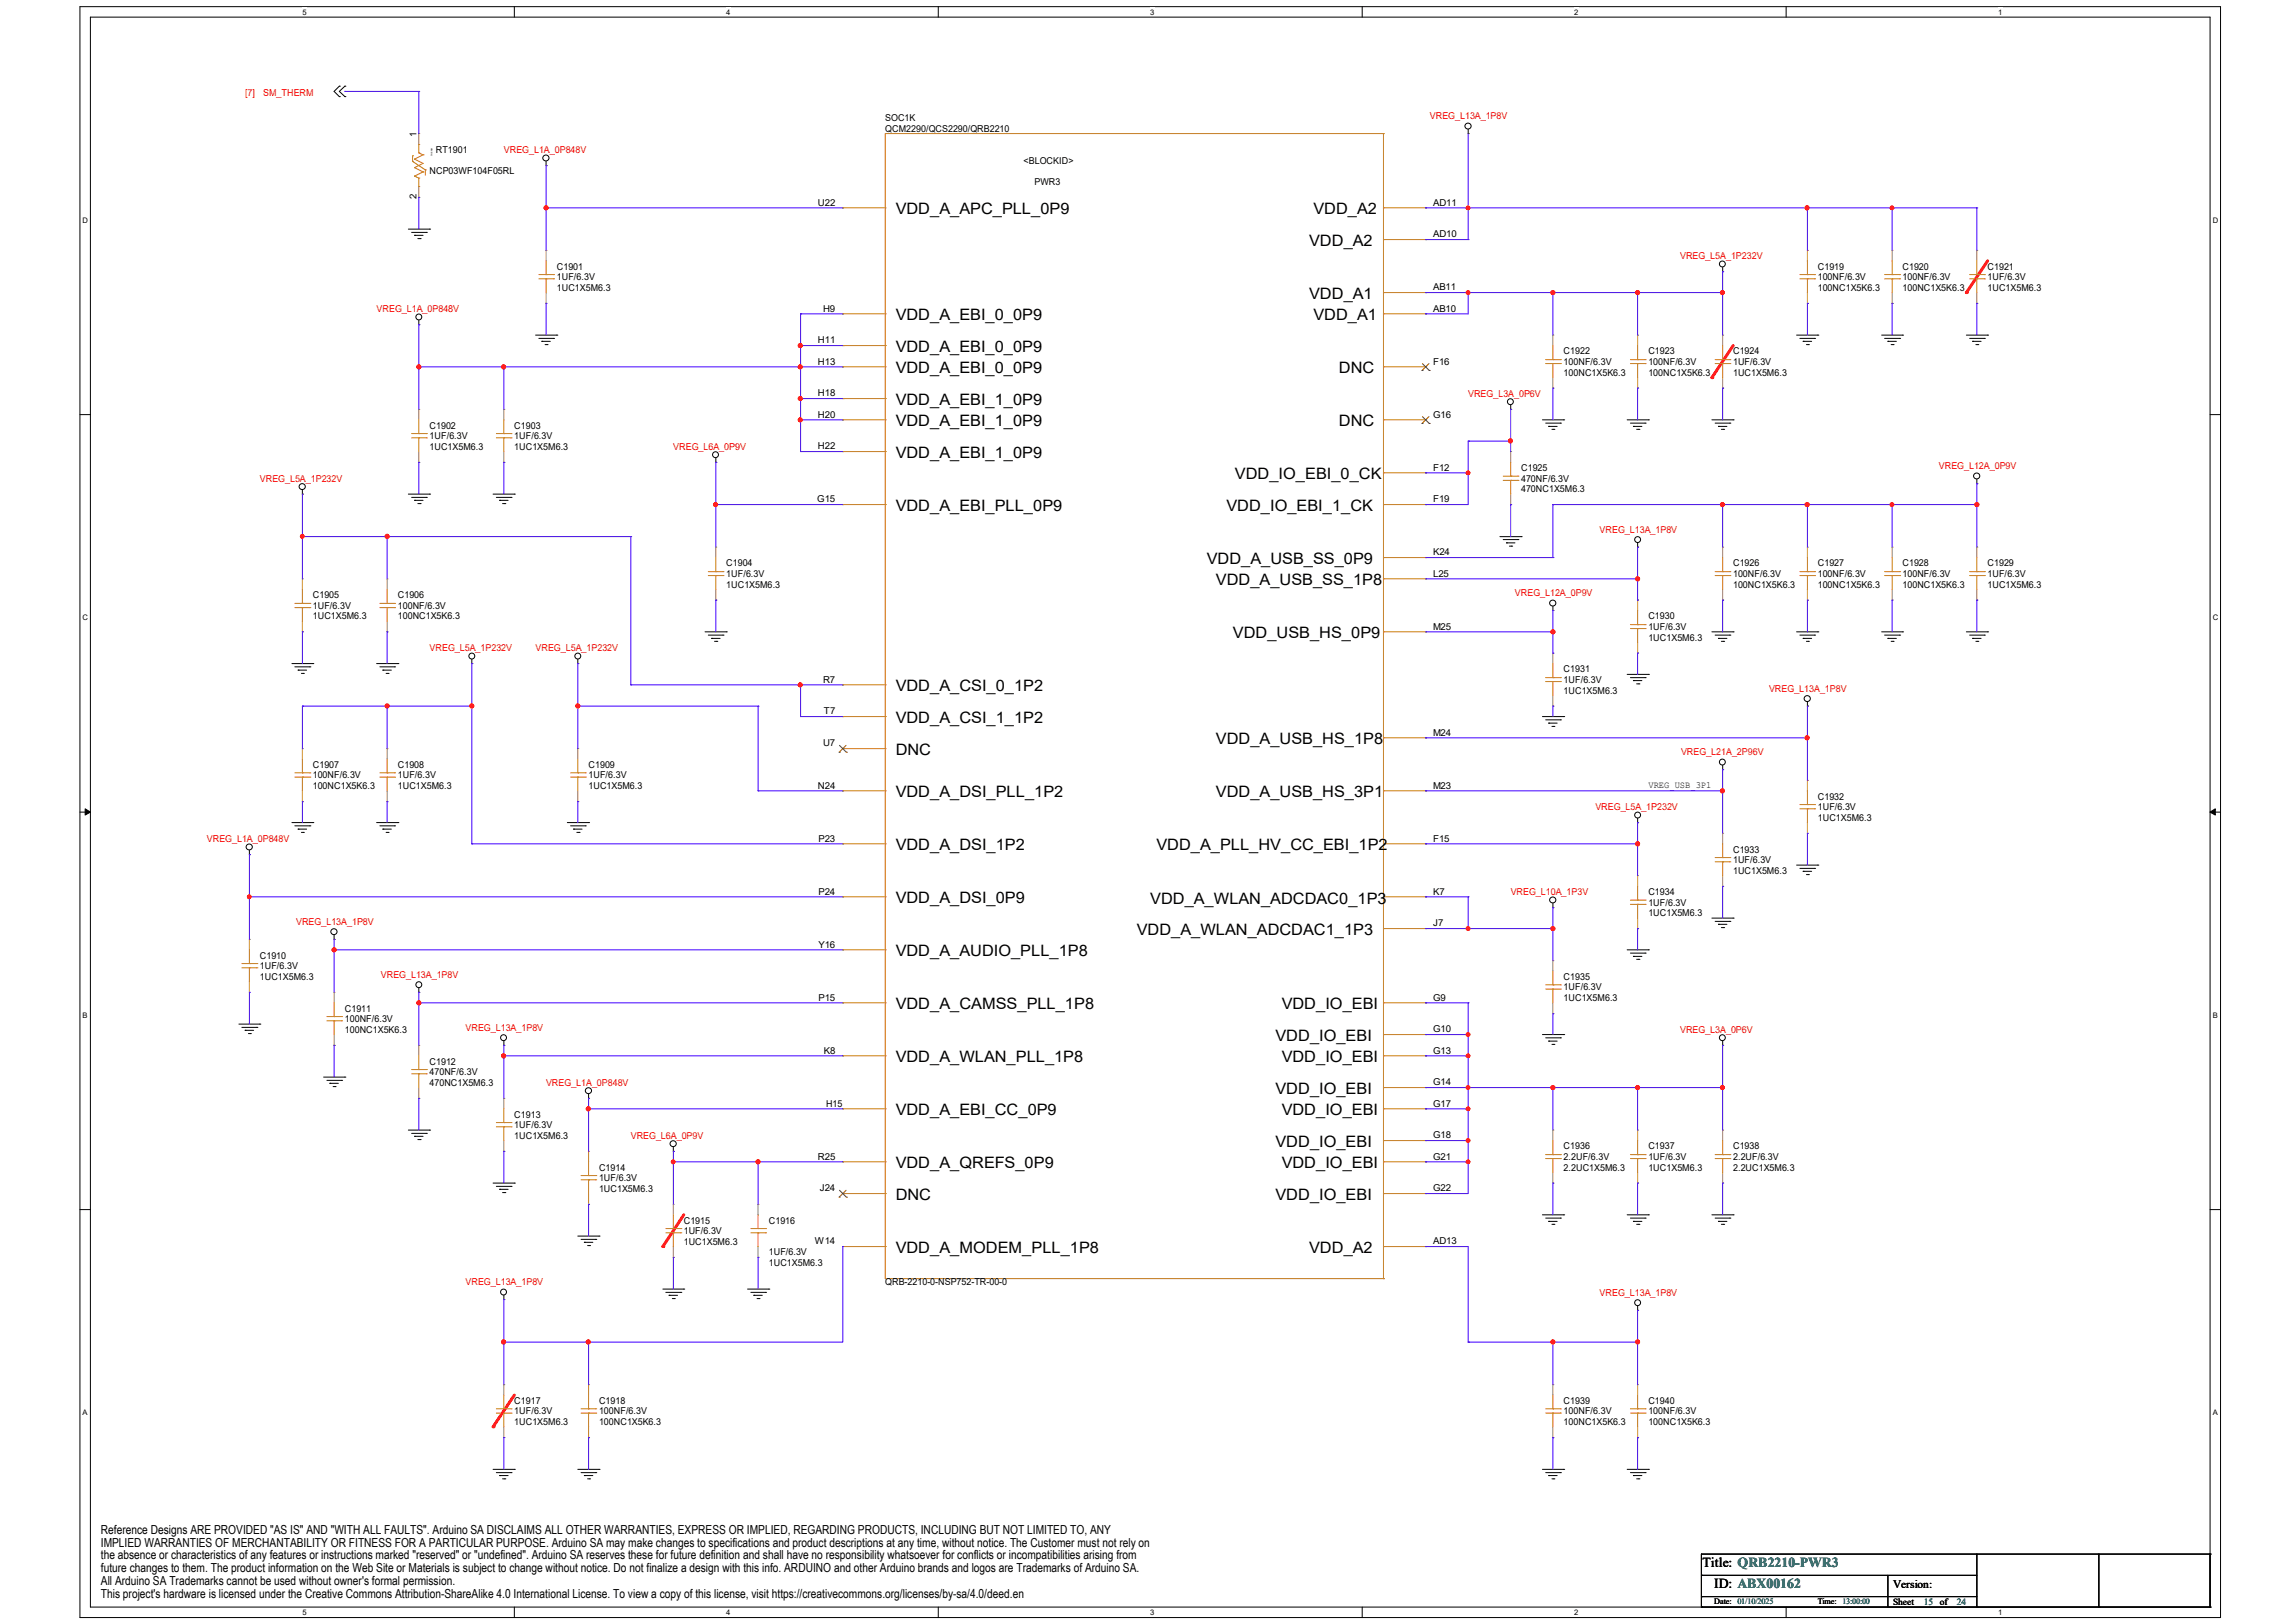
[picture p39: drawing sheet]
<svg xmlns="http://www.w3.org/2000/svg" width="297mm" height="210mm" viewBox="0 0 297 210" stroke-linecap="round" stroke-linejoin="round" font-family="sans-serif">
<defs><g id="words">
<g font-size="2">
<text x="115.9" y="27.7">VDD_A_APC_PLL_0P9</text>
<text x="170" y="27.7">VDD_A2</text>
<text x="169.4" y="31.8">VDD_A2</text>
<text x="115.9" y="41.4">VDD_A_EBI_0_0P9</text>
<text x="169.4" y="38.7">VDD_A1</text>
<text x="170" y="41.4">VDD_A1</text>
<text x="115.9" y="45.5">VDD_A_EBI_0_0P9</text>
<text x="115.9" y="48.3">VDD_A_EBI_0_0P9</text>
<text x="115.9" y="52.4">VDD_A_EBI_1_0P9</text>
<text x="173.3" y="48.3">DNC</text>
<text x="115.9" y="55.1">VDD_A_EBI_1_0P9</text>
<text x="115.9" y="59.2">VDD_A_EBI_1_0P9</text>
<text x="173.3" y="55.1">DNC</text>
<text x="159.8" y="62">VDD_IO_EBI_0_CK</text>
<text x="115.9" y="66.1">VDD_A_EBI_PLL_0P9</text>
<text x="158.7" y="66.1">VDD_IO_EBI_1_CK</text>
<text x="156.2" y="73">VDD_A_USB_SS_0P9</text>
<text x="157.4" y="75.7">VDD_A_USB_SS_1P8</text>
<text x="159.6" y="82.6">VDD_USB_HS_0P9</text>
<text x="115.9" y="89.4">VDD_A_CSI_0_1P2</text>
<text x="115.9" y="93.5">VDD_A_CSI_1_1P2</text>
<text x="115.9" y="97.7">DNC</text>
<text x="157.4" y="96.3">VDD_A_USB_HS_1P8</text>
<text x="115.9" y="103.1">VDD_A_DSI_PLL_1P2</text>
<text x="157.4" y="103.1">VDD_A_USB_HS_3P1</text>
<text x="115.9" y="110">VDD_A_DSI_1P2</text>
<text x="149.7" y="110">VDD_A_PLL_HV_CC_EBI_1P2</text>
<text x="115.9" y="116.9">VDD_A_DSI_0P9</text>
<text x="148.9" y="117">VDD_A_WLAN_ADCDAC0_1P3</text>
<text x="115.9" y="123.7">VDD_A_AUDIO_PLL_1P8</text>
<text x="147.1" y="121">VDD_A_WLAN_ADCDAC1_1P3</text>
<text x="115.9" y="130.6">VDD_A_CAMSS_PLL_1P8</text>
<text x="165.9" y="130.6">VDD_IO_EBI</text>
<text x="115.9" y="137.4">VDD_A_WLAN_PLL_1P8</text>
<text x="165.1" y="134.7">VDD_IO_EBI</text>
<text x="165.9" y="137.4">VDD_IO_EBI</text>
<text x="165.1" y="141.5">VDD_IO_EBI</text>
<text x="115.9" y="144.3">VDD_A_EBI_CC_0P9</text>
<text x="165.1" y="148.4">VDD_IO_EBI</text>
<text x="165.9" y="144.3">VDD_IO_EBI</text>
<text x="115.9" y="151.1">VDD_A_QREFS_0P9</text>
<text x="115.9" y="155.3">DNC</text>
<text x="165.1" y="155.3">VDD_IO_EBI</text>
<text x="165.9" y="151.1">VDD_IO_EBI</text>
<text x="115.9" y="162.1">VDD_A_MODEM_PLL_1P8</text>
<text x="169.4" y="162.1">VDD_A2</text>
</g>
<g font-size="1.8">
<text x="220.3" y="202.7">Title: QRB2210-PWR3</text>
<text x="221.8" y="205.5">ID: ABX00162</text>
</g>
<g font-size="1.6">
<text x="13.1" y="198.5">Reference Designs ARE PROVIDED &quot;AS IS&quot; AND &quot;WITH ALL FAULTS&quot;. Arduino SA DISCLAIMS ALL OTHER WARRANTIES, EXPRESS OR IMPLIED, REGARDING PRODUCTS, INCLUDING BUT NOT LIMITED TO, ANY</text>
<text x="13.1" y="200.1">IMPLIED WARRANTIES OF MERCHANTABILITY OR FITNESS FOR A PARTICULAR PURPOSE. Arduino SA may make changes to specifications and product descriptions at any time, without notice. The Customer must not rely on</text>
<text x="13.1" y="201.8">the absence or characteristics of any features or instructions marked &quot;reserved&quot; or &quot;undefined&quot;. Arduino SA reserves these for future definition and shall have no responsibility whatsoever for conflicts or incompatibilities arising from</text>
<text x="13.1" y="203.4">future changes to them. The product information on the Web Site or Materials is subject to change without notice. Do not finalize a design with this info. ARDUINO and other Arduino brands and logos are Trademarks of Arduino SA.</text>
<text x="13.1" y="205.1">All Arduino SA Trademarks cannot be used without owner's formal permission.</text>
<text x="13.1" y="206.7">This project's hardware is licensed under the Creative Commons Attribution-ShareAlike 4.0 International License. To view a copy of this license, visit https://creativecommons.org/licenses/by-sa/4.0/deed.en</text>
</g>
<text font-size="1.5" x="245" y="205.5">Version:</text>
<g font-size="1.2" fill="#f00">
<text x="31.7" y="12.4">[7]</text>
<text x="34.1" y="12.4">SM_THERM</text>
<text x="185.1" y="15.4">VREG_L13A_1P8V</text>
<text x="65.2" y="19.8">VREG_L1A_0P848V</text>
<text x="217.4" y="33.5">VREG_L5A_1P232V</text>
<text x="48.7" y="40.4">VREG_L1A_0P848V</text>
<text x="190" y="51.4">VREG_L3A_0P6V</text>
<text x="87.1" y="58.2">VREG_L6A_0P9V</text>
<text x="33.6" y="62.3">VREG_L5A_1P232V</text>
<text x="250.9" y="60.7">VREG_L12A_0P9V</text>
<text x="207" y="68.9">VREG_L13A_1P8V</text>
<text x="196.1" y="77.1">VREG_L12A_0P9V</text>
<text x="55.6" y="84.3">VREG_L5A_1P232V</text>
<text x="69.3" y="84.3">VREG_L5A_1P232V</text>
<text x="228.9" y="89.5">VREG_L13A_1P8V</text>
<text x="217.6" y="97.7">VREG_L21A_2P96V</text>
<text x="206.5" y="104.9">VREG_L5A_1P232V</text>
<text x="26.8" y="109">VREG_L1A_0P848V</text>
<text x="38.3" y="119.7">VREG_L13A_1P8V</text>
<text x="195.5" y="115.8">VREG_L10A_1P3V</text>
<text x="49.3" y="126.5">VREG_L13A_1P8V</text>
<text x="60.3" y="133.4">VREG_L13A_1P8V</text>
<text x="217.4" y="133.7">VREG_L3A_0P6V</text>
<text x="70.7" y="140.5">VREG_L1A_0P848V</text>
<text x="81.6" y="147.4">VREG_L6A_0P9V</text>
<text x="60.3" y="166.3">VREG_L13A_1P8V</text>
<text x="207" y="167.7">VREG_L13A_1P8V</text>
</g>
<g font-size="1.2">
<text x="53.9" y="17.7" transform="rotate(-90 53.9 17.7)">1</text>
<text x="114.6" y="15.7">SOC1K</text>
<text x="114.6" y="17.1">QCM2290/QCS2290/QRB2210</text>
<text x="55.6" y="22.6">NCP03WF104F05RL</text>
<text x="56.4" y="19.8">RT1901</text>
<text x="132.5" y="21.2">&lt;BLOCKID&gt;</text>
<text x="133.9" y="23.9">PWR3</text>
<text x="53.9" y="25.8" transform="rotate(-90 53.9 25.8)">2</text>
<text x="105.8" y="26.6">U22</text>
<text x="185.5" y="26.6">AD11</text>
<text x="72.1" y="34.9">C1901</text>
<text x="185.5" y="30.7">AD10</text>
<text x="235.3" y="34.9">C1919</text>
<text x="246.2" y="34.9">C1920</text>
<text x="257.2" y="34.9">C1921</text>
<text x="72.1" y="36.3">1UF/6.3V</text>
<text x="72.1" y="37.6">1UC1X5M6.3</text>
<text x="106.5" y="40.3">H9</text>
<text x="185.5" y="37.6">AB11</text>
<text x="185.5" y="40.3">AB10</text>
<text x="235.3" y="36.3">100NF/6.3V</text>
<text x="235.3" y="37.6">100NC1X5K6.3</text>
<text x="246.2" y="36.3">100NF/6.3V</text>
<text x="246.2" y="37.6">100NC1X5K6.3</text>
<text x="257.2" y="36.3">1UF/6.3V</text>
<text x="257.2" y="37.6">1UC1X5M6.3</text>
<text x="105.8" y="44.4">H11</text>
<text x="105.8" y="47.2">H13</text>
<text x="185.5" y="47.2">F16</text>
<text x="202.4" y="45.9">C1922</text>
<text x="202.4" y="47.3">100NF/6.3V</text>
<text x="213.3" y="45.9">C1923</text>
<text x="213.3" y="47.3">100NF/6.3V</text>
<text x="224.3" y="45.9">C1924</text>
<text x="224.3" y="47.3">1UF/6.3V</text>
<text x="105.8" y="51.3">H18</text>
<text x="202.4" y="48.6">100NC1X5K6.3</text>
<text x="213.3" y="48.6">100NC1X5K6.3</text>
<text x="224.3" y="48.6">1UC1X5M6.3</text>
<text x="55.6" y="55.5">C1902</text>
<text x="55.6" y="56.9">1UF/6.3V</text>
<text x="55.6" y="58.2">1UC1X5M6.3</text>
<text x="66.6" y="55.5">C1903</text>
<text x="66.6" y="56.9">1UF/6.3V</text>
<text x="66.6" y="58.2">1UC1X5M6.3</text>
<text x="105.8" y="54">H20</text>
<text x="105.8" y="58.1">H22</text>
<text x="185.5" y="54">G16</text>
<text x="105.8" y="65">G15</text>
<text x="185.5" y="60.9">F12</text>
<text x="185.5" y="65">F19</text>
<text x="196.9" y="61">C1925</text>
<text x="196.9" y="62.3">470NF/6.3V</text>
<text x="196.9" y="63.7">470NC1X5M6.3</text>
<text x="185.5" y="71.9">K24</text>
<text x="40.5" y="77.4">C1905</text>
<text x="51.5" y="77.4">C1906</text>
<text x="94" y="73.3">C1904</text>
<text x="94" y="74.7">1UF/6.3V</text>
<text x="94" y="76">1UC1X5M6.3</text>
<text x="185.5" y="74.6">L25</text>
<text x="224.3" y="73.3">C1926</text>
<text x="224.3" y="74.7">100NF/6.3V</text>
<text x="224.3" y="76">100NC1X5K6.3</text>
<text x="235.3" y="73.3">C1927</text>
<text x="235.3" y="74.7">100NF/6.3V</text>
<text x="235.3" y="76">100NC1X5K6.3</text>
<text x="246.2" y="73.3">C1928</text>
<text x="246.2" y="74.7">100NF/6.3V</text>
<text x="246.2" y="76">100NC1X5K6.3</text>
<text x="257.2" y="73.3">C1929</text>
<text x="257.2" y="74.7">1UF/6.3V</text>
<text x="257.2" y="76">1UC1X5M6.3</text>
<text x="40.5" y="78.8">1UF/6.3V</text>
<text x="40.5" y="80.1">1UC1X5M6.3</text>
<text x="51.5" y="78.8">100NF/6.3V</text>
<text x="51.5" y="80.1">100NC1X5K6.3</text>
<text x="185.5" y="81.5">M25</text>
<text x="213.3" y="80.2">C1930</text>
<text x="213.3" y="81.5">1UF/6.3V</text>
<text x="213.3" y="82.9">1UC1X5M6.3</text>
<text x="106.5" y="88.3">R7</text>
<text x="202.4" y="87">C1931</text>
<text x="202.4" y="88.4">1UF/6.3V</text>
<text x="202.4" y="89.8">1UC1X5M6.3</text>
<text x="106.6" y="92.4">T7</text>
<text x="185.5" y="95.2">M24</text>
<text x="40.5" y="99.4">C1907</text>
<text x="40.5" y="100.7">100NF/6.3V</text>
<text x="51.5" y="99.4">C1908</text>
<text x="51.5" y="100.7">1UF/6.3V</text>
<text x="76.2" y="99.4">C1909</text>
<text x="76.2" y="100.7">1UF/6.3V</text>
<text x="106.5" y="96.6">U7</text>
<text x="213.3" y="102">VREG_USB_3P1</text>
<text x="40.5" y="102.1">100NC1X5K6.3</text>
<text x="51.5" y="102.1">1UC1X5M6.3</text>
<text x="76.2" y="102.1">1UC1X5M6.3</text>
<text x="105.8" y="102">N24</text>
<text x="185.5" y="102">M23</text>
<text x="235.3" y="103.5">C1932</text>
<text x="235.3" y="104.9">1UF/6.3V</text>
<text x="235.3" y="106.2">1UC1X5M6.3</text>
<text x="105.9" y="108.9">P23</text>
<text x="185.5" y="108.9">F15</text>
<text x="224.3" y="110.3">C1933</text>
<text x="224.3" y="111.7">1UF/6.3V</text>
<text x="224.3" y="113.1">1UC1X5M6.3</text>
<text x="105.9" y="115.8">P24</text>
<text x="185.5" y="115.8">K7</text>
<text x="185.5" y="119.9">J7</text>
<text x="213.3" y="115.8">C1934</text>
<text x="213.3" y="117.2">1UF/6.3V</text>
<text x="213.3" y="118.6">1UC1X5M6.3</text>
<text x="33.6" y="124.1">C1910</text>
<text x="33.6" y="125.4">1UF/6.3V</text>
<text x="105.9" y="122.6">Y16</text>
<text x="33.6" y="126.8">1UC1X5M6.3</text>
<text x="44.6" y="130.9">C1911</text>
<text x="105.9" y="129.5">P15</text>
<text x="185.5" y="129.5">G9</text>
<text x="202.4" y="126.8">C1935</text>
<text x="202.4" y="128.2">1UF/6.3V</text>
<text x="202.4" y="129.5">1UC1X5M6.3</text>
<text x="44.6" y="132.3">100NF/6.3V</text>
<text x="44.6" y="133.7">100NC1X5K6.3</text>
<text x="55.6" y="137.8">C1912</text>
<text x="106.6" y="136.3">K8</text>
<text x="185.5" y="133.6">G10</text>
<text x="185.5" y="136.3">G13</text>
<text x="55.6" y="139.2">470NF/6.3V</text>
<text x="55.6" y="140.5">470NC1X5M6.3</text>
<text x="106.9" y="143.3">H15</text>
<text x="185.5" y="140.4">G14</text>
<text x="185.5" y="143.2">G17</text>
<text x="66.6" y="144.6">C1913</text>
<text x="66.6" y="146">1UF/6.3V</text>
<text x="66.6" y="147.4">1UC1X5M6.3</text>
<text x="185.5" y="147.3">G18</text>
<text x="202.4" y="148.7">C1936</text>
<text x="213.3" y="148.7">C1937</text>
<text x="224.3" y="148.7">C1938</text>
<text x="77.5" y="151.5">C1914</text>
<text x="77.5" y="152.9">1UF/6.3V</text>
<text x="77.5" y="154.2">1UC1X5M6.3</text>
<text x="105.8" y="150">R25</text>
<text x="106.1" y="154.1">J24</text>
<text x="185.5" y="150">G21</text>
<text x="185.5" y="154.1">G22</text>
<text x="202.4" y="150.1">2.2UF/6.3V</text>
<text x="202.4" y="151.5">2.2UC1X5M6.3</text>
<text x="213.3" y="150.1">1UF/6.3V</text>
<text x="213.3" y="151.5">1UC1X5M6.3</text>
<text x="224.3" y="150.1">2.2UF/6.3V</text>
<text x="224.3" y="151.5">2.2UC1X5M6.3</text>
<text x="88.5" y="158.3">C1915</text>
<text x="88.5" y="159.7">1UF/6.3V</text>
<text x="88.5" y="161.1">1UC1X5M6.3</text>
<text x="99.5" y="158.3">C1916</text>
<text x="105.5" y="161">W14</text>
<text x="185.5" y="161">AD13</text>
<text x="99.5" y="162.4">1UF/6.3V</text>
<text x="99.5" y="163.8">1UC1X5M6.3</text>
<text x="114.6" y="166.2">QRB-2210-0-NSP752-TR-00-0</text>
<text x="66.6" y="181.7">C1917</text>
<text x="66.6" y="183">1UF/6.3V</text>
<text x="66.6" y="184.4">1UC1X5M6.3</text>
<text x="77.5" y="181.7">C1918</text>
<text x="77.5" y="183">100NF/6.3V</text>
<text x="77.5" y="184.4">100NC1X5K6.3</text>
<text x="202.4" y="181.7">C1939</text>
<text x="202.4" y="183">100NF/6.3V</text>
<text x="202.4" y="184.4">100NC1X5K6.3</text>
<text x="213.3" y="181.7">C1940</text>
<text x="213.3" y="183">100NF/6.3V</text>
<text x="213.3" y="184.4">100NC1X5K6.3</text>
<text x="245" y="207.7">Sheet</text>
<text x="251.1" y="207.7">of</text>
</g>
<g font-size="1.2" fill="#008080">
<text x="249" y="207.7">15</text>
<text x="253.3" y="207.7">24</text>
</g>
<g font-size="1.1">
<text x="221.8" y="207.6">Date: 01/10/2025</text>
<text x="235.3" y="207.6">Time: 13:00:00</text>
</g>
<g font-size="1">
<text x="39.1" y="1.9">5</text>
<text x="94" y="1.9">4</text>
<text x="148.9" y="1.9">3</text>
<text x="203.7" y="1.9">2</text>
<text x="258.6" y="1.9">1</text>
<text x="10.7" y="28.8">D</text>
<text x="286.4" y="28.8">D</text>
<text x="10.7" y="80.2">C</text>
<text x="286.4" y="80.2">C</text>
<text x="10.7" y="131.7">B</text>
<text x="286.4" y="131.7">B</text>
<text x="10.7" y="183.1">A</text>
<text x="286.4" y="183.1">A</text>
<text x="39.1" y="209">5</text>
<text x="94" y="209">4</text>
<text x="148.9" y="209">3</text>
<text x="203.7" y="209">2</text>
<text x="258.6" y="209">1</text>
</g>
<text font-size=".3" x="56" y="20.2" transform="rotate(-90 56 20.2)">THERM</text>
</g></defs>
<path d="M10.3 .9h277.1v208.4h-277.1zM11.7 2.2h274.3v205.8h-274.3z" fill="none" stroke="#000" stroke-width=".13"/>
<g fill="#fff">
<path d="M39.1 1h.6v1.1h-.6z"/>
<path d="M39.1 208.1h.6v1.1h-.6z"/>
</g>
<path d="M66.6 .9v1.3M66.6 208v1.3" fill="none" stroke="#000" stroke-width=".13"/>
<g fill="#fff">
<path d="M94 1h.5v1.1h-.5z"/>
<path d="M94 208.1h.5v1.1h-.5z"/>
</g>
<path d="M121.4 .9v1.3M121.4 208v1.3" fill="none" stroke="#000" stroke-width=".13"/>
<g fill="#fff">
<path d="M148.9 1h.5v1.1h-.5z"/>
<path d="M148.9 208.1h.5v1.1h-.5z"/>
</g>
<path d="M176.3 .9v1.3M176.3 208v1.3" fill="none" stroke="#000" stroke-width=".13"/>
<g fill="#fff">
<path d="M203.7 1h.6v1.1h-.6z"/>
<path d="M203.7 208.1h.6v1.1h-.6z"/>
</g>
<path d="M231.2 .9v1.3M231.2 208v1.3" fill="none" stroke="#000" stroke-width=".13"/>
<g fill="#fff">
<path d="M258.6 1h.5v1.1h-.5z"/>
<path d="M258.6 208.1h.5v1.1h-.5z"/>
<path d="M10.7 27.9h.7v1.1h-.7z"/>
<path d="M286.4 27.9h.7v1.1h-.7z"/>
<path d="M10.7 79.3h.7v1.1h-.7z"/>
<path d="M286.4 79.3h.7v1.1h-.7z"/>
</g>
<path d="M10.3 53.7h1.4M286 53.7h1.4" fill="none" stroke="#000" stroke-width=".13"/>
<g fill="#fff">
<path d="M10.7 130.8h.6v1.1h-.6z"/>
<path d="M286.4 130.8h.6v1.1h-.6z"/>
</g>
<path d="M10.3 105.1h1.4M286 105.1h1.4" fill="none" stroke="#000" stroke-width=".13"/>
<path d="M11 104.7l.7 .4-.7 .4zM286 105.1l.7-.4v.8z" fill="#000" stroke="#000" stroke-width=".13"/>
<g fill="#fff">
<path d="M10.7 182.2h.6v1.1h-.6z"/>
<path d="M286.4 182.2h.6v1.1h-.6z"/>
</g>
<path d="M10.3 156.5h1.4M286 156.5h1.4" fill="none" stroke="#000" stroke-width=".13"/>
<path d="M224.3 44.7l-2.8 4.2" fill="none" stroke="#f00" stroke-width=".38"/>
<circle cx="221.5" cy="48.9" r=".19" fill="#f00"/>
<path d="M88.5 157.2l-2.7 4.1" fill="none" stroke="#f00" stroke-width=".38"/>
<circle cx="85.8" cy="161.3" r=".19" fill="#f00"/>
<path d="M66.6 180.5l-2.8 4.1" fill="none" stroke="#f00" stroke-width=".38"/>
<circle cx="63.8" cy="184.6" r=".19" fill="#f00"/>
<path d="M257.2 33.8l-2.7 4.1" fill="none" stroke="#f00" stroke-width=".38"/>
<circle cx="254.5" cy="37.9" r=".19" fill="#f00"/>
<g fill="none" stroke="#000" stroke-width=".13">
<path d="M43.9 11.1h.1M43.9 12.5h.1M43.9 11.1l-.7 .7 .7 .7M44.6 11.1h.1M44.6 12.5h.1M44.6 11.1l-.7 .7 .7 .7M190 17.3h.1M190 16.7v.6M52.8 29.6h2.8M53.3 30.1h1.9M53.7 30.5h.1M53.7 30.5h1.1"/>
<path d="M54.1 30.9h.3M54.4 30.9h.1M55.2 30.1h.1M55.6 29.6h.1M70.7 21.4h.1M70.7 20.9v.5M222.9 35.2h.1M222.9 34.6v.6M54.2 42h.1M54.2 41.5v.5M69.3 43.4h2.8M69.7 43.8h1.9"/>
<path d="M70.1 44.2h1.1M70.1 44.2h.1M70.5 44.6h.3M70.8 44.6h.1M71.6 43.8h.1M72.1 43.4h.1M92.6 59.8h.1M92.6 59.3v.5M195.5 53h.1M195.5 52.4v.6M199.6 54.3h2.8M200 54.8h1.9"/>
<path d="M200.4 55.2h1.1M200.4 55.2h.1M200.8 55.6h.3M201.1 55.6h.1M201.9 54.8h.1M202.4 54.3h.1M210.6 54.3h2.7M211 54.8h1.9M211.4 55.2h.1M211.4 55.2h1.1M211.8 55.6h.3M212.1 55.6h.1"/>
<path d="M212.9 54.8h.1M213.3 54.3h.1M221.5 54.3h2.8M222 54.8h1.9M222.4 55.2h1.1M222.4 55.2h.1M222.8 55.6h.3M223.1 55.6h.1M223.9 54.8h.1M224.3 54.3h.1M232.5 43.4h2.8M232.9 43.8h1.9"/>
<path d="M233.4 44.2h1.1M233.4 44.2h.1M233.8 44.6h.2M234 44.6h.1M234.8 43.8h.1M235.3 43.4h.1M243.5 43.4h2.7M243.9 43.8h1.9M244.3 44.2h1.1M244.3 44.2h.1M244.7 44.6h.3M245 44.6h.1"/>
<path d="M245.8 43.8h.1M246.2 43.4h.1M254.5 43.4h2.7M254.9 43.8h1.9M255.3 44.2h1.1M255.3 44.2h.1M255.7 44.6h.3M256 44.6h.1M256.8 43.8h.1M257.2 43.4h.1M39.1 63.9h.1M39.1 63.4v.5"/>
<path d="M52.8 63.9h2.8M53.3 64.4h1.9M53.7 64.7h.1M53.7 64.7h1.1M54.1 65.2h.3M54.4 65.2h.1M55.2 64.4h.1M55.6 63.9h.1M63.8 63.9h2.8M64.2 64.4h1.9M64.7 64.7h1.1M64.7 64.7h.1"/>
<path d="M65 65.2h.3M65.3 65.2h.1M66.1 64.4h.1M66.6 63.9h.1M194.1 69.4h2.8M194.5 69.8h1.9M195 70.2h1.1M195 70.2h.1M195.3 70.7h.3M195.6 70.7h.1M196.4 69.8h.1M196.9 69.4h.1"/>
<path d="M201 79h.1M201 78.5v.5M211.9 70.8h.1M211.9 70.2v.6M255.8 62.6h.1M255.8 62v.6M37.8 85.9h2.7M38.2 86.3h1.9M38.6 86.7h.1M38.6 86.7h1.1M39 87.1h.3M39.3 87.1h.1"/>
<path d="M40.1 86.3h.1M40.5 85.9h.1M48.7 85.9h2.8M49.2 86.3h1.9M49.5 86.7h.1M49.5 86.7h1.1M50 87.1h.2M50.2 87.1h.1M51.1 86.3h.1M51.5 85.9h.1M61.1 85.9h.1M61.1 85.3v.6"/>
<path d="M74.8 85.9h.1M74.8 85.3v.6M91.2 81.8h2.8M91.7 82.2h1.9M92.1 82.6h1.1M92.1 82.6h.1M92.5 83h.3M92.8 83h.1M93.6 82.2h.1M94 81.8h.1M199.6 92.7h2.8M200 93.1h1.9"/>
<path d="M200.4 93.6h1.1M200.4 93.6h.1M200.8 94h.3M201.1 94h.1M201.9 93.1h.1M202.4 92.7h.1M210.6 87.3h2.7M211 87.7h1.9M211.4 88.1h.1M211.4 88.1h1.1M211.8 88.5h.3M212.1 88.5h.1"/>
<path d="M212.9 87.7h.1M213.3 87.3h.1M221.5 81.8h2.8M222 82.2h1.9M222.4 82.6h1.1M222.4 82.6h.1M222.8 83h.3M222.9 99.6h.1M222.9 99v.6M223.1 83h.1M223.9 82.2h.1M224.3 81.8h.1"/>
<path d="M232.5 81.8h2.8M232.9 82.2h1.9M233.4 82.6h1.1M233.4 82.6h.1M233.8 83h.2M233.9 91.4h.1M233.9 90.8v.6M234 83h.1M234.8 82.2h.1M235.3 81.8h.1M243.5 81.8h2.7M243.9 82.2h1.9"/>
<path d="M244.3 82.6h1.1M244.3 82.6h.1M244.7 83h.3M245 83h.1M245.8 82.2h.1M246.2 81.8h.1M254.5 81.8h2.7M254.9 82.2h1.9M255.3 82.6h1.1M255.3 82.6h.1M255.7 83h.3M256 83h.1"/>
<path d="M256.8 82.2h.1M257.2 81.8h.1M32.3 110.6h.1M32.3 110v.6M37.8 106.4h2.7M38.2 106.9h1.9M38.6 107.3h.1M38.6 107.3h1.1M39 107.7h.3M39.3 107.7h.1M40.1 106.9h.1M40.5 106.4h.1"/>
<path d="M48.7 106.4h2.8M49.2 106.9h1.9M49.5 107.3h.1M49.5 107.3h1.1M50 107.7h.2M50.2 107.7h.1M51.1 106.9h.1M51.5 106.4h.1M73.4 106.4h2.8M73.8 106.9h1.9M74.2 107.3h1.1M74.2 107.3h.1"/>
<path d="M74.6 107.7h.3M74.9 107.7h.1M75.7 106.9h.1M76.2 106.4h.1M201 117.4h.1M201 116.9v.5M211.9 106.4h.1M211.9 105.9v.5M221.5 118.8h2.8M222 119.2h1.9M222.4 119.6h1.1M222.4 119.6h.1"/>
<path d="M223.9 119.2h.1M224.3 118.8h.1M232.5 111.9h2.8M232.9 112.4h1.9M233.4 112.7h1.1M233.4 112.7h.1M233.8 113.2h.2M234 113.2h.1M234.8 112.4h.1M235.3 111.9h.1M30.9 132.5h2.7M31.3 132.9h1.9"/>
<path d="M31.7 133.3h1.1M31.7 133.3h.1M32.1 133.7h.3M32.4 133.7h.1M33.2 132.9h.1M33.6 132.5h.1M41.9 139.4h2.7M42.3 139.8h1.9M43.2 121.6h.1M43.2 121v.6M44.2 139.8h.1M44.6 139.4h.1"/>
<path d="M54.2 128.4h.1M54.2 127.9v.5M65.2 135.3h.1M65.2 134.7v.6M199.6 133.9h2.8M200 134.3h1.9M200.4 134.7h1.1M200.4 134.7h.1M200.8 135.1h.3M201.1 135.1h.1M201.9 134.3h.1M202.4 133.9h.1"/>
<path d="M210.6 122.9h2.7M211 123.3h1.9M211.4 123.8h.1M211.4 123.8h1.1M211.8 124.1h.3M212.1 124.1h.1M212.9 123.3h.1M213.3 122.9h.1M222.8 120h.3M222.9 135.3h.1M222.9 134.7v.6M223.1 120h.1"/>
<path d="M42.7 140.2h.1M42.7 140.2h1.1M43.1 140.6h.3M43.4 140.6h.1M52.8 146.2h2.8M53.3 146.7h1.9M53.7 147h.1M53.7 147h1.1M54.1 147.5h.3M54.4 147.5h.1M55.2 146.7h.1M55.6 146.2h.1"/>
<path d="M63.8 153.1h2.8M64.2 153.5h1.9M64.7 153.9h1.1M64.7 153.9h.1M65 154.3h.3M65.3 154.3h.1M66.1 153.5h.1M66.6 153.1h.1M74.8 160h2.7M76.2 142.1h.1M76.2 141.6v.5M77.5 160h.1"/>
<path d="M87.1 149h.1M87.1 148.4v.6M199.6 157.2h2.8M200 157.6h1.9M200.4 158h1.1M200.4 158h.1M200.8 158.4h.3M201.1 158.4h.1M201.9 157.6h.1M202.4 157.2h.1M210.6 157.2h2.7M211 157.6h1.9"/>
<path d="M211.4 158h.1M211.4 158h1.1M211.8 158.4h.3M212.1 158.4h.1M212.9 157.6h.1M213.3 157.2h.1M221.5 157.2h2.8M222 157.6h1.9M222.4 158h1.1M222.4 158h.1M222.8 158.4h.3M223.1 158.4h.1"/>
<path d="M223.9 157.6h.1M224.3 157.2h.1M65.2 168.2h.1M65.2 167.6v.6M75.2 160.4h1.9M75.6 160.8h.1M75.6 160.8h1.1M76 161.2h.3M76.3 161.2h.1M77.1 160.4h.1M85.8 166.8h2.7M86.2 167.2h1.9"/>
<path d="M86.6 167.6h.1M86.6 167.6h1.1M87 168h.3M87.3 168h.1M88.1 167.2h.1M88.5 166.8h.1M96.7 166.8h2.8M97.2 167.2h1.9M97.6 167.6h1.1M97.6 167.6h.1M98 168h.2M98.2 168h.1"/>
<path d="M99.1 167.2h.1M99.5 166.8h.1M211.9 169.6h.1M211.9 169v.6M63.8 190.1h2.8M64.2 190.6h1.9M64.7 190.9h1.1M64.7 190.9h.1M65 191.4h.3M65.3 191.4h.1M66.1 190.6h.1M66.6 190.1h.1"/>
<path d="M74.8 190.1h2.7M75.2 190.6h1.9M75.6 190.9h.1M75.6 190.9h1.1M76 191.4h.3M76.3 191.4h.1M77.1 190.6h.1M77.5 190.1h.1M199.6 190.1h2.8M200 190.6h1.9M200.4 190.9h1.1M200.4 190.9h.1"/>
<path d="M200.8 191.4h.3M201.1 191.4h.1M201.9 190.6h.1M202.4 190.1h.1M210.6 190.1h2.7M211 190.6h1.9M211.4 190.9h.1M211.4 190.9h1.1M211.8 191.4h.3M212.1 191.4h.1M212.9 190.6h.1M213.3 190.1h.1"/>
<path d="M220.2 203.9h35.6M220.2 206.6h35.6M220.2 208h.1M220.2 203.9h.1M220.2 206.6h.1M220.2 208h65.8M244.3 208h.1M244.3 203.9v4.1M255.8 208h.1M255.8 201.1v6.9M271.6 208h.1M271.6 201.1v6.9"/>
<path d="M286 201.1h-65.8v6.9M286 208h.1M286 201.1h.1M286 201.1v6.9"/>
<circle cx="190" cy="16.3" r=".39"/>
<circle cx="70.7" cy="20.4" r=".39"/>
<circle cx="222.9" cy="34.2" r=".38"/>
<circle cx="54.2" cy="41" r=".38"/>
<circle cx="92.6" cy="58.8" r=".38"/>
<circle cx="195.5" cy="52" r=".38"/>
<circle cx="39.1" cy="63" r=".39"/>
<circle cx="201" cy="78" r=".39"/>
<circle cx="211.9" cy="69.8" r=".38"/>
<circle cx="255.8" cy="61.6" r=".39"/>
<circle cx="61.1" cy="84.9" r=".38"/>
<circle cx="74.8" cy="84.9" r=".38"/>
<circle cx="222.9" cy="98.6" r=".38"/>
<circle cx="233.9" cy="90.4" r=".39"/>
<circle cx="32.3" cy="109.6" r=".39"/>
<circle cx="201" cy="116.5" r=".39"/>
<circle cx="211.9" cy="105.5" r=".38"/>
<circle cx="43.2" cy="120.6" r=".39"/>
<circle cx="54.2" cy="127.4" r=".38"/>
<circle cx="65.2" cy="134.3" r=".38"/>
<circle cx="222.9" cy="134.3" r=".38"/>
<circle cx="76.2" cy="141.1" r=".39"/>
<circle cx="87.1" cy="148" r=".39"/>
<circle cx="65.2" cy="167.2" r=".38"/>
<circle cx="211.9" cy="168.6" r=".38"/>
</g>
<g fill="none" stroke="#cc8006" stroke-width=".13">
<path d="M54.2 19.8l.6 .2M54.2 18.7h.1M54.2 19.8h.1M54.2 18.7v1.1M179 17.3h-64.4v148.2M179 17.3h.1M179 17.3v148.2M53.4 20.2h.1M53.4 20.9h.1M53.4 20.2v.7M53.4 20.9l1.6 1.1M53.7 20.6h.1"/>
<path d="M53.7 21.7h.1M53.7 22.8h.1M53.7 21.7l1.1 .5M53.7 22.8l.5 .2M53.7 20.6l1.1 .5-1.1 .6M54.2 24.1h.1M54.2 23h.1M54.2 23v1.1M54.8 20l-1.1 .6M54.8 20h.1M54.8 22.2h.1M54.8 22.2l-1.1 .6"/>
<path d="M55 22h.1M55 22v.7M69.7 36.1h1.9M69.7 35.5h1.9M70.7 35.5h.1M70.7 36.1h.1M70.7 33.8v1.7M70.7 36.1v1.8M71.6 36.1h.1M71.6 35.5h.1M109.1 26.9h5.5M114.6 26.9h.1"/>
<path d="M179 26.9h5.5M179 31h5.5M179 37.9h5.5M179 26.9h.1M179 31h.1M179 37.9h.1M232.9 36.1h1.9M232.9 35.5h1.9M233.9 35.5h.1M233.9 36.1h.1M233.9 33.8v1.7M233.9 36.1v1.8"/>
<path d="M234.8 36.1h.1M234.8 35.5h.1M243.9 36.1h1.9M243.9 35.5h1.9M244.9 35.5h.1M244.9 36.1h.1M244.9 33.8v1.7M244.9 36.1v1.8M245.8 36.1h.1M245.8 35.5h.1M254.9 36.1h1.9M254.9 35.5h1.9"/>
<path d="M255.8 35.5h.1M255.8 36.1h.1M255.8 33.8v1.7M255.8 36.1v1.8M256.8 36.1h.1M256.8 35.5h.1M53.3 56.7h1.9M53.3 56.1h1.9M54.2 56.1h.1M54.2 56.7h.1M54.2 54.3v1.8M54.2 56.7v1.7"/>
<path d="M55.2 56.7h.1M55.2 56.1h.1M64.2 56.7h1.9M64.2 56.1h1.9M65.2 56.1h.1M65.2 56.7h.1M65.2 54.3v1.8M65.2 56.7v1.7M66.1 56.7h.1M66.1 56.1h.1M109.1 40.6h5.5M109.1 44.7h5.5"/>
<path d="M109.1 47.5h5.5M109.1 51.6h5.5M109.1 54.3h5.5M109.1 58.4h5.5M114.6 40.6h.1M114.6 44.7h.1M114.6 47.5h.1M114.6 51.6h.1M114.6 54.3h.1M114.6 58.4h.1M179 40.6h5.5M179 47.5h5.5"/>
<path d="M179 54.3h5.5M179 40.6h.1M179 47.5h.1M179 54.3h.1M195.5 59.8v1.8M200 47h1.9M200 46.5h1.9M201 46.5h.1M201 47h.1M201 44.7v1.8M201 47v1.9M201.9 47h.1"/>
<path d="M201.9 46.5h.1M211 47h1.9M211 46.5h1.9M211.9 46.5h.1M211.9 47h.1M211.9 44.7v1.8M211.9 47v1.9M212.9 47h.1M212.9 46.5h.1M222 47h1.9M222 46.5h1.9M222.9 46.5h.1"/>
<path d="M222.9 47h.1M222.9 44.7v1.8M222.9 47v1.9M223.9 47h.1M223.9 46.5h.1M38.2 78.6h1.9M38.2 78.1h1.9M39.1 78.1h.1M39.1 78.6h.1M39.1 76.3v1.8M39.1 78.6v1.8M40.1 78.6h.1"/>
<path d="M40.1 78.1h.1M49.2 78.6h1.9M49.2 78.1h1.9M50.1 78.1h.1M50.1 78.6h.1M50.1 76.3v1.8M50.1 78.6v1.8M51.1 78.6h.1M51.1 78.1h.1M91.7 74.5h1.9M91.7 74h1.9M92.6 74h.1"/>
<path d="M92.6 74.5h.1M92.6 72.2v1.8M92.6 74.5v1.8M93.6 74.5h.1M93.6 74h.1M109.1 65.3h5.5M114.6 65.3h.1M179 65.3h5.5M179 61.2h5.5M179 72.2h5.5M179 74.9h5.5M179 61.2h.1"/>
<path d="M179 65.3h.1M179 72.2h.1M179 74.9h.1M194.5 62.2h1.9M194.5 61.6h1.9M195.5 61.6h.1M195.5 62.2h.1M195.5 62.2v1.7M196.4 62.2h.1M196.4 61.6h.1M211.9 79v1.8M222 74.5h1.9"/>
<path d="M222 74h1.9M222.9 74h.1M222.9 74.5h.1M222.9 72.2v1.8M222.9 74.5v1.8M223.9 74.5h.1M223.9 74h.1M232.9 74.5h1.9M232.9 74h1.9M233.9 74h.1M233.9 74.5h.1M233.9 72.2v1.8"/>
<path d="M233.9 74.5v1.8M234.8 74.5h.1M234.8 74h.1M243.9 74.5h1.9M243.9 74h1.9M244.9 74h.1M244.9 74.5h.1M244.9 72.2v1.8M244.9 74.5v1.8M245.8 74.5h.1M245.8 74h.1M254.9 74.5h1.9"/>
<path d="M254.9 74h1.9M255.8 74h.1M255.8 74.5h.1M255.8 72.2v1.8M255.8 74.5v1.8M256.8 74.5h.1M256.8 74h.1M39.1 98.2v1.8M50.1 98.2v1.8M74.8 98.2v1.8M109.1 88.6h5.5M109.1 92.7h5.5"/>
<path d="M109.1 96.9h5.5M114.6 88.6h.1M114.6 92.7h.1M114.6 96.9h.1M179 81.8h5.5M179 95.5h5.5M179 81.8h.1M179 95.5h.1M200 88.2h1.9M200 87.7h1.9M201 87.7h.1M201 88.2h.1"/>
<path d="M201 85.9v1.8M201 88.2v1.8M201.9 88.2h.1M201.9 87.7h.1M211 81.3h1.9M211 80.8h1.9M211.9 80.8h.1M211.9 81.3h.1M211.9 81.3v1.9M212.9 81.3h.1M212.9 80.8h.1M38.2 100.6h1.9"/>
<path d="M38.2 100h1.9M39.1 100h.1M39.1 100.6h.1M39.1 100.6v1.7M40.1 100.6h.1M40.1 100h.1M49.2 100.6h1.9M49.2 100h1.9M50.1 100h.1M50.1 100.6h.1M50.1 100.6v1.7M51.1 100.6h.1"/>
<path d="M51.1 100h.1M73.8 100.6h1.9M73.8 100h1.9M74.8 100h.1M74.8 100.6h.1M74.8 100.6v1.7M75.7 100.6h.1M75.7 100h.1M109.1 102.3h5.5M109.1 109.2h5.5M109.1 116.1h5.5M114.6 102.3h.1"/>
<path d="M114.6 109.2h.1M114.6 116.1h.1M179 102.3h5.5M179 109.2h5.5M179 116.1h5.5M179 102.3h.1M179 109.2h.1M179 116.1h.1M211 117h1.9M211 116.5h1.9M211.9 116.5h.1M211.9 117h.1"/>
<path d="M211.9 114.7v1.8M211.9 117v1.8M212.9 117h.1M212.9 116.5h.1M222 111.5h1.9M222 111h1.9M222.9 111h.1M222.9 111.5h.1M222.9 109.2v1.8M222.9 111.5v1.8M223.9 111.5h.1M223.9 111h.1"/>
<path d="M232.9 104.7h1.9M232.9 104.1h1.9M233.9 104.1h.1M233.9 104.7h.1M233.9 102.3v1.8M233.9 104.7v1.7M234.8 104.7h.1M234.8 104.1h.1M31.3 125.2h1.9M31.3 124.7h1.9M32.3 124.7h.1M32.3 125.2h.1"/>
<path d="M32.3 122.9v1.8M32.3 125.2v1.8M33.2 125.2h.1M33.2 124.7h.1M42.3 132.1h1.9M42.3 131.5h1.9M43.2 131.5h.1M43.2 132.1h.1M43.2 129.8v1.7M43.2 132.1v1.8M44.2 132.1h.1M44.2 131.5h.1"/>
<path d="M53.3 139h1.9M53.3 138.4h1.9M54.2 138.4h.1M54.2 139h.1M54.2 136.6v1.8M54.2 139v1.7M55.2 139h.1M55.2 138.4h.1M109.1 122.9h5.5M109.1 129.8h5.5M109.1 136.6h5.5M114.6 122.9h.1"/>
<path d="M114.6 129.8h.1M114.6 136.6h.1M179 129.8h5.5M179 136.6h5.5M179 120.2h5.5M179 133.9h5.5M179 120.2h.1M179 129.8h.1M179 133.9h.1M179 136.6h.1M200 128h1.9M200 127.4h1.9"/>
<path d="M201 127.4h.1M201 128h.1M201 125.7v1.7M201 128v1.8M201.9 128h.1M201.9 127.4h.1M64.2 145.8h1.9M64.2 145.3h1.9M65.2 145.3h.1M65.2 145.8h.1M65.2 143.5v1.8M65.2 145.8v1.8"/>
<path d="M66.1 145.8h.1M66.1 145.3h.1M75.2 152.7h1.9M75.2 152.1h1.9M76.2 152.1h.1M76.2 152.7h.1M76.2 150.3v1.8M76.2 152.7v1.7M77.1 152.7h.1M77.1 152.1h.1M86.2 159.5h1.9M86.2 159h1.9"/>
<path d="M87.1 159h.1M87.1 159.5h.1M87.1 157.2v1.8M87.1 159.5v1.8M88.1 159.5h.1M88.1 159h.1M97.2 159.5h1.9M97.2 159h1.9M98.1 159h.1M98.1 159.5h.1M98.1 157.2v1.8M98.1 159.5v1.8"/>
<path d="M99.1 159.5h.1M99.1 159h.1M109.1 143.5h5.5M109.1 150.3h5.5M109.1 154.4h5.5M114.6 143.5h.1M114.6 150.3h.1M114.6 154.4h.1M179 143.5h5.5M179 150.3h5.5M179 154.4h5.5M179 140.7h5.5"/>
<path d="M179 147.6h5.5M179 140.7h.1M179 143.5h.1M179 147.6h.1M179 150.3h.1M179 154.4h.1M200 149.9h1.9M200 149.4h1.9M201 149.4h.1M201 149.9h.1M201 147.6v1.8M201 149.9v1.8"/>
<path d="M201.9 149.9h.1M201.9 149.4h.1M211 149.9h1.9M211 149.4h1.9M211.9 149.4h.1M211.9 149.9h.1M211.9 147.6v1.8M211.9 149.9v1.8M212.9 149.9h.1M212.9 149.4h.1M222 149.9h1.9M222 149.4h1.9"/>
<path d="M222.9 149.4h.1M222.9 149.9h.1M222.9 147.6v1.8M222.9 149.9v1.8M223.9 149.9h.1M223.9 149.4h.1M109.1 161.3h5.5M114.6 165.5h.1M114.6 161.3h.1M114.6 165.5h64.4M179 161.3h5.5M179 165.5h.1"/>
<path d="M179 161.3h.1M64.2 182.9h1.9M64.2 182.3h1.9M65.2 182.3h.1M65.2 182.9h.1M65.2 180.5v1.8M65.2 182.9v1.7M66.1 182.9h.1M66.1 182.3h.1M75.2 182.9h1.9M75.2 182.3h1.9M76.2 182.3h.1"/>
<path d="M76.2 182.9h.1M76.2 180.5v1.8M76.2 182.9v1.7M77.1 182.9h.1M77.1 182.3h.1M200 182.9h1.9M200 182.3h1.9M201 182.3h.1M201 182.9h.1M201 180.5v1.8M201 182.9v1.7M201.9 182.9h.1"/>
<path d="M201.9 182.3h.1M211 182.9h1.9M211 182.3h1.9M211.9 182.3h.1M211.9 182.9h.1M211.9 180.5v1.8M211.9 182.9v1.7M212.9 182.9h.1M212.9 182.3h.1"/>
</g>
<g fill="none" stroke="#a84" stroke-width=".13">
<path d="M54.2 17.3h.1M54.2 17.3v1.4M54.2 25.5h.1M54.2 24.1v1.4M70.7 32.4h.1M70.7 39.3h.1M70.7 32.4v1.4M70.7 37.9v1.4M109.1 26.9h.1M184.5 26.9h.1M184.5 31h.1M184.5 37.9h.1"/>
<path d="M233.9 32.4h.1M233.9 39.3h.1M233.9 32.4v1.4M233.9 37.9v1.4M244.9 32.4h.1M244.9 39.3h.1M244.9 32.4v1.4M244.9 37.9v1.4M255.8 32.4h.1M255.8 39.3h.1M255.8 32.4v1.4M255.8 37.9v1.4"/>
<path d="M54.2 53h.1M54.2 59.8h.1M54.2 53v1.3M54.2 58.4v1.4M65.2 53h.1M65.2 59.8h.1M65.2 53v1.3M65.2 58.4v1.4M109.1 40.6h.1M109.1 44.7h.1M109.1 47.5h.1M109.1 51.6h.1"/>
<path d="M109.1 54.3h.1M109.1 58.4h.1M184.5 40.6h.1M184.5 47.5h.1M184.5 54.3h.1M195.5 58.4h.1M195.5 58.4v1.4M201 43.4h.1M201 50.2h.1M201 43.4v1.3M201 48.9v1.3M211.9 43.4h.1"/>
<path d="M211.9 50.2h.1M211.9 43.4v1.3M211.9 48.9v1.3M222.9 43.4h.1M222.9 50.2h.1M222.9 43.4v1.3M222.9 48.9v1.3M39.1 74.9h.1M39.1 74.9v1.4M50.1 74.9h.1M50.1 74.9v1.4M92.6 70.8h.1"/>
<path d="M92.6 77.7h.1M92.6 70.8v1.4M92.6 76.3v1.4M109.1 65.3h.1M184.5 61.2h.1M184.5 65.3h.1M184.5 72.2h.1M184.5 74.9h.1M195.5 65.3h.1M195.5 63.9v1.4M211.9 77.7h.1M211.9 77.7v1.3"/>
<path d="M222.9 70.8h.1M222.9 77.7h.1M222.9 70.8v1.4M222.9 76.3v1.4M233.9 70.8h.1M233.9 77.7h.1M233.9 70.8v1.4M233.9 76.3v1.4M244.9 70.8h.1M244.9 77.7h.1M244.9 70.8v1.4M244.9 76.3v1.4"/>
<path d="M255.8 70.8h.1M255.8 77.7h.1M255.8 70.8v1.4M255.8 76.3v1.4M39.1 96.9h.1M39.1 81.8h.1M39.1 80.4v1.4M39.1 96.9v1.3M50.1 96.9h.1M50.1 81.8h.1M50.1 80.4v1.4M50.1 96.9v1.3"/>
<path d="M74.8 96.9h.1M74.8 96.9v1.3M109.1 88.6h.1M109.1 92.7h.1M109.1 96.9h.1M184.5 81.8h.1M184.5 95.5h.1M201 84.5h.1M201 91.4h.1M201 84.5v1.4M201 90v1.4M211.9 84.5h.1"/>
<path d="M211.9 83.2v1.3M39.1 103.7h.1M39.1 102.3v1.4M50.1 103.7h.1M50.1 102.3v1.4M74.8 103.7h.1M74.8 102.3v1.4M109.1 102.3h.1M109.1 109.2h.1M109.1 116.1h.1M184.5 102.3h.1M184.5 109.2h.1"/>
<path d="M184.5 116.1h.1M211.9 113.3h.1M211.9 113.3v1.4M211.9 118.8v1.4M222.9 107.8h.1M222.9 114.7h.1M222.9 107.8v1.4M222.9 113.3v1.4M233.9 101h.1M233.9 107.8h.1M233.9 101v1.3M233.9 106.4v1.4"/>
<path d="M32.3 121.6h.1M32.3 128.4h.1M32.3 121.6v1.3M32.3 127v1.4M43.2 128.4h.1M43.2 135.3h.1M43.2 128.4v1.4M43.2 133.9v1.4M54.2 135.3h.1M54.2 135.3v1.3M109.1 122.9h.1M109.1 129.8h.1"/>
<path d="M109.1 136.6h.1M184.5 120.2h.1M184.5 129.8h.1M184.5 133.9h.1M184.5 136.6h.1M201 124.3h.1M201 131.2h.1M201 124.3v1.4M201 129.8v1.4M211.9 120.2h.1M54.2 142.1h.1M54.2 140.7v1.4"/>
<path d="M65.2 142.1h.1M65.2 149h.1M65.2 142.1v1.4M65.2 147.6v1.4M76.2 149h.1M76.2 155.8h.1M76.2 149v1.3M76.2 154.4v1.4M87.1 155.8h.1M87.1 155.8v1.4M98.1 155.8h.1M98.1 155.8v1.4"/>
<path d="M109.1 143.5h.1M109.1 150.3h.1M109.1 154.4h.1M184.5 140.7h.1M184.5 143.5h.1M184.5 147.6h.1M184.5 150.3h.1M184.5 154.4h.1M201 146.2h.1M201 153.1h.1M201 146.2v1.4M201 151.7v1.4"/>
<path d="M211.9 146.2h.1M211.9 153.1h.1M211.9 146.2v1.4M211.9 151.7v1.4M222.9 146.2h.1M222.9 153.1h.1M222.9 146.2v1.4M222.9 151.7v1.4M65.2 179.2h.1M65.2 179.2v1.3M76.2 179.2h.1M76.2 179.2v1.3"/>
<path d="M87.1 162.7h.1M87.1 161.3v1.4M98.1 162.7h.1M98.1 161.3v1.4M109.1 161.3h.1M184.5 161.3h.1M201 179.2h.1M201 179.2v1.3M211.9 179.2h.1M211.9 179.2v1.3M65.2 186h.1M65.2 184.6v1.4"/>
<path d="M76.2 186h.1M76.2 184.6v1.4M201 186h.1M201 184.6v1.4M211.9 186h.1M211.9 184.6v1.4"/>
</g>
<g fill="none" stroke="#804000" stroke-width=".13">
<path d="M184 47.9h.1M184 54.8h.1M184.1 47l.9 .9M184.1 53.9l.9 .9M184.9 47l-.9 .9M184.9 53.9l-.9 .9M185 47.9h.1M185 54.8h.1M108.6 97.3h.1M108.6 96.5l.9 .8M109.5 96.5l-.9 .8M109.5 97.3h.1"/>
<path d="M108.6 154.9h.1M108.6 154l.9 .9M109.5 154l-.9 .9M109.5 154.9h.1"/>
</g>
<g fill="none" stroke="#4200ff" stroke-width=".13">
<path d="M44.6 11.8h.1M44.6 11.8h9.6M54.2 11.8h.1M54.2 11.8v5.5M190 17.3v13.7M54.2 25.5h.1M54.2 25.5v4.1M70.7 21.4h.1M70.7 26.9h.1M70.7 39.3h.1M70.7 21.4v11M70.7 39.3v4.1"/>
<path d="M70.7 26.9h38.4M184.5 31h.1M184.5 37.9h.1M184.5 26.9h.1M184.5 26.9h71.3M184.5 31h5.5M184.5 37.9h38.4M190 26.9h.1M190 31h.1M190 37.9h.1M190 37.9v2.7h-5.5M201 37.9h.1"/>
<path d="M201 37.9v5.5M211.9 37.9h.1M211.9 37.9v5.5M222.9 35.2h.1M222.9 37.9h.1M222.9 35.2v8.2M233.9 26.9h.1M233.9 39.3h.1M233.9 26.9v5.5M233.9 39.3v4.1M244.9 26.9h.1M244.9 39.3h.1"/>
<path d="M244.9 26.9v5.5M244.9 39.3v4.1M255.8 26.9h.1M255.8 39.3h.1M255.8 26.9v5.5M255.8 39.3v4.1M54.2 47.5h54.9M54.2 42h.1M54.2 47.5h.1M54.2 59.8h.1M54.2 42v11M54.2 59.8v4.1"/>
<path d="M65.2 47.5h.1M65.2 59.8h.1M65.2 47.5v5.5M65.2 59.8v4.1M92.6 59.8h.1M92.6 59.8v11M103.6 40.6h5.5M103.6 44.7h5.5M103.6 51.6h5.5M103.6 54.3h5.5M103.6 58.4h5.5M103.6 40.6h.1"/>
<path d="M103.6 44.7h.1M103.6 47.5h.1M103.6 51.6h.1M103.6 54.3h.1M103.6 58.4h.1M103.6 40.6v17.8M184.5 40.6h.1M190 57.1h5.5M190 57.1h.1M190 57.1v8.2h-5.5M195.5 53h.1M195.5 57.1h.1"/>
<path d="M195.5 53v5.4M201 50.2h.1M201 50.2v4.1M211.9 50.2h.1M211.9 50.2v4.1M222.9 50.2h.1M222.9 50.2v4.1M39.1 69.4h42.5M39.1 63.9h.1M39.1 69.4h.1M39.1 63.9v11M50.1 69.4h.1"/>
<path d="M50.1 69.4v5.5M81.6 69.4h.1M81.6 69.4v19.2M92.6 65.3h16.5M92.6 65.3h.1M92.6 77.7h.1M92.6 77.7v4.1M184.5 61.2h.1M184.5 65.3h.1M184.5 72.2h16.5M184.5 74.9h27.4M184.5 61.2h5.5"/>
<path d="M190 61.2h.1M195.5 65.3h.1M195.5 65.3v4.1M201 65.3h54.8M201 65.3h.1M201 72.2h.1M201 79h.1M201 65.3v6.9M201 79v5.5M211.9 70.8h.1M211.9 74.9h.1M211.9 77.7h.1"/>
<path d="M211.9 70.8v6.9M222.9 65.3h.1M222.9 77.7h.1M222.9 65.3v5.5M222.9 77.7v4.1M233.9 65.3h.1M233.9 77.7h.1M233.9 65.3v5.5M233.9 77.7v4.1M244.9 65.3h.1M244.9 77.7h.1M244.9 65.3v5.5"/>
<path d="M244.9 77.7v4.1M255.8 62.6h.1M255.8 65.3h.1M255.8 77.7h.1M255.8 62.6v8.2M255.8 77.7v4.1M39.1 91.4h22M39.1 81.8h.1M39.1 91.4h.1M39.1 81.8v4.1M39.1 91.4v5.5M50.1 81.8h.1"/>
<path d="M50.1 91.4h.1M50.1 81.8v4.1M50.1 91.4v5.5M61.1 85.9h.1M61.1 91.4h.1M61.1 85.9v23.3M74.8 85.9h.1M74.8 91.4h.1M74.8 85.9v11M74.8 91.4h23.3M81.6 88.6h.1M81.6 88.6h27.5"/>
<path d="M98.1 91.4h.1M98.1 91.4v10.9M103.6 92.7h5.5M103.6 88.6h.1M103.6 92.7h.1M103.6 88.6v4.1M184.5 95.5h.1M184.5 81.8h16.5M184.5 95.5h49.4M201 81.8h.1M201 84.5h.1M201 91.4h.1"/>
<path d="M201 91.4v1.3M211.9 84.5h.1M211.9 84.5v2.8M222.9 99.6h.1M222.9 99.6v8.2M233.9 91.4h.1M233.9 95.5h.1M233.9 91.4v9.6M32.3 110.6h.1M32.3 116.1h.1M32.3 110.6v11M32.3 116.1h76.8"/>
<path d="M39.1 103.7h.1M39.1 103.7v2.7M50.1 103.7h.1M50.1 103.7v2.7M61.1 109.2h.1M61.1 109.2h48M74.8 103.7h.1M74.8 103.7v2.7M98.1 102.3h11M98.1 102.3h.1M184.5 102.3h.1M184.5 109.2h.1"/>
<path d="M184.5 116.1h.1M184.5 102.3h38.4M184.5 116.1h5.5M184.5 109.2h27.4M190 116.1h.1M190 116.1v4.1M201 117.4h.1M201 117.4v6.9M211.9 106.4h.1M211.9 109.2h.1M211.9 106.4v6.9M222.9 102.3h.1"/>
<path d="M222.9 114.7h.1M222.9 114.7v4.1M233.9 107.8h.1M233.9 107.8v4.1M32.3 128.4h.1M32.3 128.4v4.1M43.2 122.9h65.9M43.2 121.6h.1M43.2 122.9h.1M43.2 135.3h.1M43.2 121.6v6.8M43.2 135.3v4.1"/>
<path d="M54.2 129.8h54.9M54.2 128.4h.1M54.2 129.8h.1M54.2 128.4v6.9M65.2 136.6h43.9M65.2 135.3h.1M65.2 136.6h.1M65.2 135.3v6.8M184.5 120.2h.1M184.5 129.8h.1M184.5 133.9h.1M184.5 136.6h.1"/>
<path d="M184.5 120.2h16.5M184.5 129.8h5.5M184.5 133.9h5.5M184.5 136.6h5.5M190 120.2h.1M190 129.8h.1M190 133.9h.1M190 136.6h.1M190 129.8v24.6h-5.5M201 120.2h.1M201 131.2h.1M201 131.2v2.7"/>
<path d="M211.9 120.2h.1M211.9 120.2v2.7M222.9 135.3h.1M222.9 135.3v10.9M54.2 142.1h.1M54.2 142.1v4.1M65.2 149h.1M65.2 149v4.1M76.2 143.5h32.9M76.2 142.1h.1M76.2 143.5h.1M76.2 155.8h.1"/>
<path d="M76.2 142.1v6.9M76.2 155.8v4.2M87.1 149h.1M87.1 150.3h.1M87.1 149v6.8M87.1 150.3h22M98.1 150.3h.1M98.1 150.3v5.5M184.5 140.7h.1M184.5 143.5h.1M184.5 147.6h.1M184.5 150.3h.1"/>
<path d="M184.5 154.4h.1M184.5 140.7h38.4M184.5 143.5h5.5M184.5 147.6h5.5M184.5 150.3h5.5M190 140.7h.1M190 143.5h.1M190 147.6h.1M190 150.3h.1M201 140.7h.1M201 153.1h.1M201 140.7v5.5"/>
<path d="M201 153.1v4.1M211.9 140.7h.1M211.9 153.1h.1M211.9 140.7v5.5M211.9 153.1v4.1M222.9 140.7h.1M222.9 153.1h.1M222.9 153.1v4.1M65.2 168.2h.1M65.2 173.7h.1M65.2 168.2v11M76.2 173.7h.1"/>
<path d="M76.2 173.7v5.5M87.1 162.7h.1M87.1 162.7v4.1M98.1 162.7h.1M98.1 162.7v4.1M109.1 161.3h.1M109.1 161.3v12.4h-43.9M184.5 161.3h.1M184.5 161.3h5.5v12.4M190 173.7h.1M190 173.7h21.9M201 173.7h.1"/>
<path d="M201 173.7v5.5M211.9 169.6h.1M211.9 173.7h.1M211.9 169.6v9.6M65.2 186h.1M65.2 186v4.1M76.2 186h.1M76.2 186v4.1M201 186h.1M201 186v4.1M211.9 186h.1M211.9 186v4.1"/>
</g>
<g fill="#f00" stroke="#f00" stroke-width=".13">
<circle cx="70.7" cy="26.9" r=".25"/>
<circle cx="190" cy="37.9" r=".23"/>
<circle cx="201" cy="37.9" r=".25"/>
<circle cx="222.9" cy="37.9" r=".25"/>
<circle cx="211.9" cy="37.9" r=".25"/>
<circle cx="103.6" cy="44.7" r=".25"/>
<circle cx="54.2" cy="47.5" r=".25"/>
<circle cx="103.6" cy="47.5" r=".25"/>
<circle cx="65.2" cy="47.5" r=".25"/>
<circle cx="103.6" cy="54.3" r=".25"/>
<circle cx="103.6" cy="51.6" r=".25"/>
<circle cx="195.5" cy="57.1" r=".25"/>
<circle cx="190" cy="61.2" r=".23"/>
<circle cx="92.6" cy="65.3" r=".25"/>
<circle cx="222.9" cy="65.3" r=".25"/>
<circle cx="233.9" cy="65.3" r=".25"/>
<circle cx="255.8" cy="65.3" r=".25"/>
<circle cx="244.9" cy="65.3" r=".23"/>
<circle cx="39.1" cy="69.4" r=".23"/>
<circle cx="50.1" cy="69.4" r=".25"/>
<circle cx="211.9" cy="74.9" r=".25"/>
<circle cx="201" cy="81.8" r=".25"/>
<circle cx="103.6" cy="88.6" r=".25"/>
<circle cx="50.1" cy="91.3" r=".25"/>
<circle cx="61.1" cy="91.3" r=".25"/>
<circle cx="74.8" cy="91.3" r=".25"/>
<circle cx="233.9" cy="95.5" r=".25"/>
<circle cx="222.9" cy="102.3" r=".25"/>
<circle cx="211.9" cy="109.2" r=".25"/>
<circle cx="32.3" cy="116.1" r=".23"/>
<circle cx="201" cy="120.2" r=".25"/>
<circle cx="190" cy="120.2" r=".23"/>
<circle cx="43.2" cy="122.9" r=".25"/>
<circle cx="190" cy="133.9" r=".23"/>
<circle cx="54.2" cy="129.8" r=".25"/>
<circle cx="190" cy="136.6" r=".23"/>
<circle cx="65.2" cy="136.6" r=".25"/>
<circle cx="190" cy="140.7" r=".23"/>
<circle cx="201" cy="140.7" r=".25"/>
<circle cx="222.9" cy="140.7" r=".25"/>
<circle cx="211.9" cy="140.7" r=".25"/>
<circle cx="190" cy="143.5" r=".23"/>
<circle cx="76.1" cy="143.5" r=".25"/>
<circle cx="190" cy="147.6" r=".23"/>
<circle cx="190" cy="150.3" r=".23"/>
<circle cx="87.1" cy="150.3" r=".23"/>
<circle cx="98.1" cy="150.3" r=".25"/>
<circle cx="65.2" cy="173.6" r=".25"/>
<circle cx="76.1" cy="173.6" r=".25"/>
<circle cx="211.9" cy="173.6" r=".25"/>
<circle cx="201" cy="173.6" r=".25"/>
<circle cx="190" cy="26.9" r=".23"/>
<circle cx="233.9" cy="26.9" r=".25"/>
<circle cx="244.9" cy="26.9" r=".23"/>
</g>
<use href="#words"/>
</svg>
